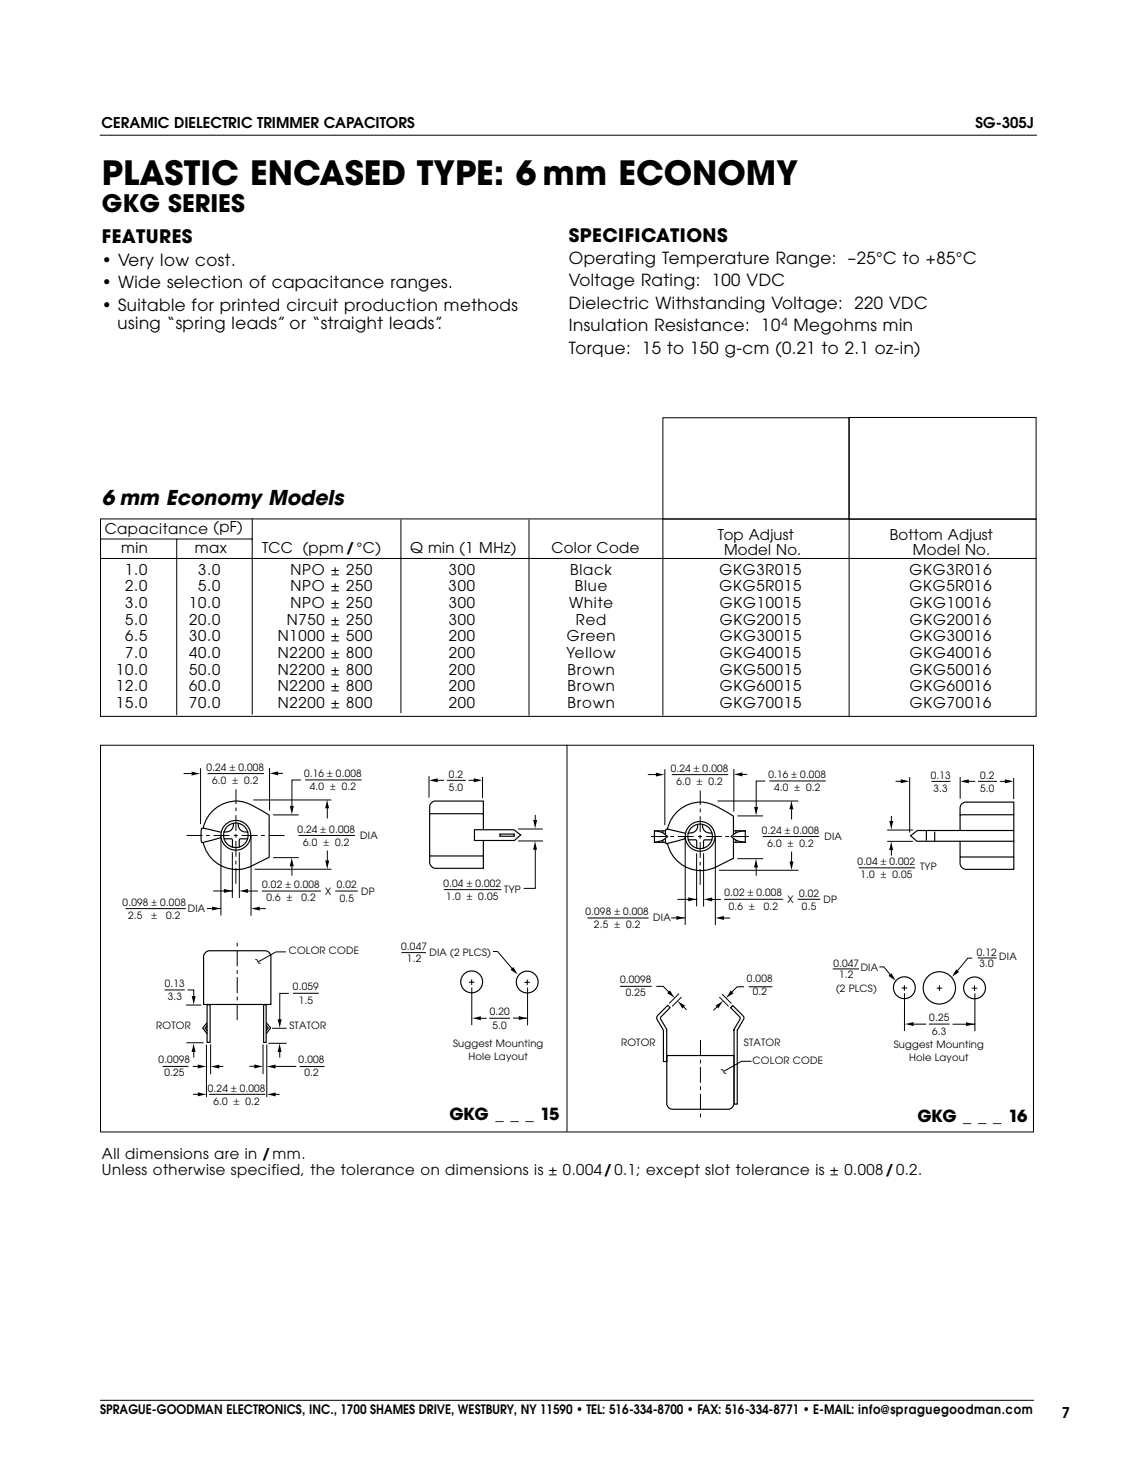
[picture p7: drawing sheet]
<svg xmlns="http://www.w3.org/2000/svg" width="216mm" height="279mm" viewBox="0 0 216 279" stroke-linecap="round" stroke-linejoin="round" font-family="sans-serif">
<defs><g id="words">
<text font-size="6.3" x="19.4" y="35.2">PLASTIC ENCASED TYPE: 6 mm ECONOMY</text>
<text font-size="4.6" x="19.4" y="40.4">GKG SERIES</text>
<text font-size="3.9" x="19.4" y="96.2">6 mm Economy Models</text>
<g font-size="3.5">
<text x="19.4" y="46.4">FEATURES</text>
<text x="108.3" y="46">SPECIFICATIONS</text>
</g>
<g font-size="3.2">
<text x="19.4" y="50.6">• Very low cost.</text>
<text x="108.3" y="50.2">Operating Temperature Range: –25°C to +85°C</text>
<text x="19.4" y="54.9">• Wide selection of capacitance ranges.</text>
<text x="19.4" y="59.2">• Suitable for printed circuit production methods</text>
<text x="108.3" y="54.5">Voltage Rating: 100 VDC</text>
<text x="108.3" y="58.8">Dielectric Withstanding Voltage: 220 VDC</text>
<text x="22.4" y="62.7">using “spring leads” or “straight leads”.</text>
<text x="108.3" y="63.1">Insulation Resistance: 10</text>
<text x="151.1" y="63.1">Megohms min</text>
<text x="108.3" y="67.4">Torque: 15 to 150 g-cm (0.21 to 2.1 oz-in)</text>
<text x="85.6" y="213.4">GKG _ _ _ 15</text>
<text x="174.7" y="213.7">GKG _ _ _ 16</text>
</g>
<g font-size="2.8">
<text x="19.3" y="24.4">CERAMIC DIELECTRIC TRIMMER CAPACITORS</text>
<text x="185.7" y="24.4">SG-305J</text>
<text x="19.9" y="101.7">Capacitance (pF)</text>
<text x="23.1" y="105.3">min</text>
<text x="37.1" y="105.3">max</text>
<text x="49.9" y="105.3">TCC (ppm / °C)</text>
<text x="78.1" y="105.3">Q min (1 MHz)</text>
<text x="105" y="105.3">Color Code</text>
<text x="136.7" y="102.8">Top Adjust</text>
<text x="137.9" y="105.6">Model No.</text>
<text x="169.4" y="102.8">Bottom Adjust</text>
<text x="173.8" y="105.6">Model No.</text>
<text x="23.8" y="109.4">1.0</text>
<text x="23.8" y="112.6">2.0</text>
<text x="37.7" y="109.4">3.0</text>
<text x="37.7" y="112.6">5.0</text>
<text x="55.3" y="112.6">NPO ± 250</text>
<text x="55.3" y="109.4">NPO ± 250</text>
<text x="85.4" y="112.6">300</text>
<text x="85.4" y="109.4">300</text>
<text x="108.6" y="109.4">Black</text>
<text x="109.4" y="112.6">Blue</text>
<text x="137" y="109.4">GKG3R015</text>
<text x="137" y="112.6">GKG5R015</text>
<text x="173.1" y="109.4">GKG3R016</text>
<text x="173.1" y="112.6">GKG5R016</text>
<text x="23.8" y="115.8">3.0</text>
<text x="23.8" y="119">5.0</text>
<text x="36" y="115.8">10.0</text>
<text x="36" y="119">20.0</text>
<text x="54.6" y="119">N750 ± 250</text>
<text x="55.3" y="115.8">NPO ± 250</text>
<text x="85.4" y="115.8">300</text>
<text x="85.4" y="119">300</text>
<text x="108.3" y="115.8">White</text>
<text x="109.7" y="119">Red</text>
<text x="137" y="115.8">GKG10015</text>
<text x="137" y="119">GKG20015</text>
<text x="173.2" y="115.8">GKG10016</text>
<text x="173.2" y="119">GKG20016</text>
<text x="23.8" y="122.1">6.5</text>
<text x="23.8" y="125.3">7.0</text>
<text x="36" y="122.1">30.0</text>
<text x="36" y="125.3">40.0</text>
<text x="52.9" y="122.1">N1000 ± 500</text>
<text x="52.9" y="125.3">N2200 ± 800</text>
<text x="85.4" y="122.1">200</text>
<text x="85.4" y="125.3">200</text>
<text x="107.9" y="125.3">Yellow</text>
<text x="107.9" y="122.1">Green</text>
<text x="137" y="125.3">GKG40015</text>
<text x="137" y="122.1">GKG30015</text>
<text x="173.2" y="125.3">GKG40016</text>
<text x="173.2" y="122.1">GKG30016</text>
<text x="22.1" y="128.5">10.0</text>
<text x="22.1" y="131.7">12.0</text>
<text x="36" y="128.5">50.0</text>
<text x="36" y="131.7">60.0</text>
<text x="52.9" y="128.5">N2200 ± 800</text>
<text x="52.9" y="131.7">N2200 ± 800</text>
<text x="85.4" y="128.5">200</text>
<text x="85.4" y="131.7">200</text>
<text x="108.1" y="131.7">Brown</text>
<text x="108.1" y="128.5">Brown</text>
<text x="137.1" y="128.5">GKG50015</text>
<text x="137.1" y="131.7">GKG60015</text>
<text x="173.2" y="128.5">GKG50016</text>
<text x="173.2" y="131.7">GKG60016</text>
<text x="22.1" y="134.8">15.0</text>
<text x="36" y="134.8">70.0</text>
<text x="52.9" y="134.8">N2200 ± 800</text>
<text x="85.4" y="134.8">200</text>
<text x="108.1" y="134.8">Brown</text>
<text x="137.1" y="134.8">GKG70015</text>
<text x="173.2" y="134.8">GKG70016</text>
<text x="50.2" y="183.3" transform="rotate(-135 50.2 183.3)">~</text>
<text x="138.9" y="204.1" transform="rotate(-135 138.9 204.1)">~</text>
<text x="19.4" y="220.7">All dimensions are in / mm.</text>
<text x="19.4" y="223.9">Unless otherwise specified, the tolerance on dimensions is ± 0.004 / 0.1; except slot tolerance is ± 0.008 / 0.2.</text>
<text x="202.2" y="270.1">7</text>
</g>
<text font-size="2.5" x="19" y="269.3">SPRAGUE-GOODMAN ELECTRONICS, INC., 1700 SHAMES DRIVE, WESTBURY, NY 11590 • TEL: 516-334-8700 • FAX: 516-334-8771 • E-MAIL: info@spraguegoodman.com</text>
<text font-size="2.1" x="148.8" y="62">4</text>
<g font-size="1.9">
<text x="39.3" y="146.8">0.24 ± 0.008</text>
<text x="40.4" y="149.3">6.0 ± 0.2</text>
<text x="57.9" y="148">0.16 ± 0.008</text>
<text x="85.5" y="148.1">0.2</text>
<text x="127.7" y="147">0.24 ± 0.008</text>
<text x="128.8" y="149.5">6.0 ± 0.2</text>
<text x="146.3" y="148.2">0.16 ± 0.008</text>
<text x="177.2" y="148.3">0.13</text>
<text x="186.6" y="148.3">0.2</text>
<text x="59" y="150.5">4.0 ± 0.2</text>
<text x="85.5" y="150.6">5.0</text>
<text x="147.4" y="150.7">4.0 ± 0.2</text>
<text x="177.7" y="150.8">3.3</text>
<text x="186.6" y="150.8">5.0</text>
<text x="56.6" y="158.6">0.24 ± 0.008</text>
<text x="57.7" y="161.1">6.0 ± 0.2</text>
<text x="68.6" y="159.7">DIA</text>
<text x="145" y="158.8">0.24 ± 0.008</text>
<text x="146.1" y="161.3">6.0 ± 0.2</text>
<text x="157" y="159.9">DIA</text>
<text x="163.3" y="164.7">0.04 ± 0.002</text>
<text x="163.8" y="167.3">1.0 ± 0.05</text>
<text x="175.2" y="165.7">TYP</text>
<text x="23.3" y="172.5">0.098 ± 0.008</text>
<text x="35.8" y="173.8">DIA</text>
<text x="49.9" y="169.2">0.02 ± 0.008</text>
<text x="50.7" y="171.7">0.6 ±</text>
<text x="57.4" y="171.7">0.2</text>
<text x="61.9" y="170.4">X</text>
<text x="64.1" y="169.2">0.02</text>
<text x="64.7" y="171.7">0.5</text>
<text x="68.8" y="170.4">DP</text>
<text x="84.4" y="168.9">0.04 ± 0.002</text>
<text x="85" y="171.4">1.0 ± 0.05</text>
<text x="96" y="170">TYP</text>
<text x="137.9" y="170.7">0.02 ± 0.008</text>
<text x="138.7" y="173.3">0.6 ±</text>
<text x="145.4" y="173.3">0.2</text>
<text x="150" y="171.9">X</text>
<text x="152.1" y="170.8">0.02</text>
<text x="152.7" y="173.3">0.5</text>
<text x="156.8" y="171.9">DP</text>
<text x="24.4" y="175.1">2.5</text>
<text x="28.9" y="175.1">±</text>
<text x="31.6" y="175.1">0.2</text>
<text x="111.5" y="174.3">0.098 ± 0.008</text>
<text x="113.1" y="176.8">2.5 ± 0.2</text>
<text x="124.4" y="175.4">DIA</text>
<text x="55" y="181.8">COLOR CODE</text>
<text x="76.4" y="181">0.047</text>
<text x="77.5" y="183.2">1.2</text>
<text x="81.8" y="182.1">DIA (2 PLCS)</text>
<text x="158.7" y="184.1">0.047</text>
<text x="163.9" y="185">DIA</text>
<text x="185.9" y="182">0.12</text>
<text x="186.5" y="184.2">3.0</text>
<text x="190.3" y="182.9">DIA</text>
<text x="31.4" y="188">0.13</text>
<text x="31.9" y="190.5">3.3</text>
<text x="55.8" y="188.6">0.059</text>
<text x="56.9" y="191.2">1.5</text>
<text x="118" y="187.2">0.0098</text>
<text x="119.1" y="189.7">0.25</text>
<text x="142.2" y="187.1">0.008</text>
<text x="143.3" y="189.6">0.2</text>
<text x="159.2" y="188.9">(2 PLCS)</text>
<text x="159.8" y="186.3">1.2</text>
<text x="29.7" y="196.1">ROTOR</text>
<text x="55.1" y="196.1">STATOR</text>
<text x="93.2" y="193.4">0.20</text>
<text x="93.8" y="195.9">5.0</text>
<text x="176.9" y="194.5">0.25</text>
<text x="177.5" y="197">6.3</text>
<text x="30.2" y="202.4">0.0098</text>
<text x="56.9" y="202.4">0.008</text>
<text x="86.3" y="199.4">Suggest Mounting</text>
<text x="89.2" y="202">Hole Layout</text>
<text x="118.3" y="199.3">ROTOR</text>
<text x="141.6" y="199.2">STATOR</text>
<text x="143.3" y="202.7">COLOR CODE</text>
<text x="170.1" y="199.6">Suggest Mounting</text>
<text x="173.1" y="202.1">Hole Layout</text>
<text x="31.3" y="205">0.25</text>
<text x="39.6" y="207.9">0.24 ± 0.008</text>
<text x="58" y="205">0.2</text>
<text x="40.7" y="210.4">6.0 ± 0.2</text>
</g>
</g></defs>
<g fill="none" stroke="#000" stroke-width=".19">
<path d="M19 25.8h178.4M19.1 141.9h177.7v73.7h-177.7zM35 147.3h1.6M35.5 159.1h3.1M38.2 146.3v10.7M39.2 159.1h.7M39.5 147.3h10.8M40.7 159.1h3M42.1 159.1v15.2M44.5 159.1h.7M44.9 155.2v3.1M44.9 158.8v.7"/>
<path d="M44.9 150.4v2.7M44.9 153.8v.7M46 159.1h3M47.8 159.1v15.2M48.3 152.4h14.7M49.7 159.1h.7M51.1 159.1h3.1M51.3 146.3v8.1M52.1 155.2h4.7M52.3 147.3h1.6M56.8 159.1h10.8M57.2 148.6h-1.6v5.8"/>
<path d="M58.1 148.5h10.7M81.7 147.8v4.1M83.1 148.6h1.4M85.2 148.6h3.4M89.3 148.6h1.3M91.9 148v4M98.7 157.9h4.6M101.9 155.3v1.8M123.3 147.5h1.7M126.6 146.5v10.7M127.9 147.5h10.7M130.5 159.3v16.8"/>
<path d="M136.2 159.3v16.8M136.7 152.6h15.2M139.7 146.5v8.1M140.5 155.4h4.7M140.7 147.5h1.6M145.2 159.3h10.8M145.6 148.8h-1.6v5.8M146.5 148.7h10.7M169 158.1h4.7M169.7 155.5v1.8M170.6 148.8h1.3M173.2 148v10.6"/>
<path d="M177.4 148.8h3.5M182.8 148v4.1M184.2 148.8h1.4M186.3 148.8h3.4M190.4 148.8h1.4M193 148.2v4M23.9 173.1h11.5M39.5 173h2.5M40.7 169.7h3.6M44.2 162.4v8.5M44.9 163.9v.7M44.9 165.3v3"/>
<path d="M44.9 160.2v3M45.2 179.5v.8M45.6 162.4v8.6M46.4 169.7h2.6M48.6 165.6h14.4M48.6 173.1h1.9M49.9 169.7h11.1M52.1 163.3h4.7M55.6 164.3v2.4M63.9 169.7h4.1M84.6 169.4h10.8M98.7 160.2h4.6"/>
<path d="M101.9 161.1v8.1h-2.1M111.9 174.8h11.6M127.9 174.8h2.5M129.1 171.3h3.5M132.6 162.6v9.9M134 162.6v10M134.8 171.3h2.4M137 165.8h14.9M137 174.8h1.9M138 171.3h11M140.5 163.5h4.7M144 164.5v2.2"/>
<path d="M151.9 171.3h4.2M163.5 165.3h10.7M169 160.2h4.7M169.7 161.2v1.7M31.3 188.5h3.9M35.5 191.4h2.7M35.6 198.6h3M35.8 188.5h1.1v2.1M39.3 198.9v10.1M40.1 198.9v5.7M45.2 184.8v.7M45.2 191.2v3.1"/>
<path d="M45.2 181v3M45.2 186.1v3M45.2 189.8v.7M50.1 198.9v5.7M50.8 198.9v10.1M51.2 198.7h3.3M51.9 195.8h2.6M53.3 199.6v1.7M54.4 181.3h-1.8l-3.4 1.9M54.9 189.2h-1.6v5.9M55.8 189.2h4.9M76.4 181.4h4.7"/>
<path d="M89.3 187.1h1M89.8 186.5v1.1M89.8 188.2v7M90.7 193.9h1.8M93.1 193.9h4M93.9 181.2h.8l3.1 3.6M97.8 193.9h2.6M99.8 187.1h1.1M100.4 186.6v1M100.4 188.2v7M118 187.9h6.1M125 187.9h1.3l1.5 1.5"/>
<path d="M129.3 189.2l-1.9 1.9M129.7 191.3l1 1M129.7 189.9l-1.7 1.8M133.4 198.1v3M136.9 189.9l1.8 1.8M137 191.2l-1.2 1.2M137.5 189.4l1.8 1.7M141.7 187.9h-1.4l-1.2 1.2M142.5 187.9h4.5M158.5 184.5h5M167.4 184.2h.9l1.5 1.8M171.7 188.2h1"/>
<path d="M172.2 187.6v1.1M172.2 189.3v7M173.1 195.1h3.1M176.8 195h4M178.3 188.2h1.1M178.9 187.7v1M181.5 195.1h4M185 188.2h1.1M185.1 182.5h-.8l-2.3 2.8M185.5 187.7v1M185.6 189.3v7M186.2 182.5h3.6"/>
<path d="M30.9 203.1h5M36.7 203.1h1.7M36.7 208.4h1.7M39.8 208.4h10.7M41.1 203.1h1.4M47.5 203.1h1.7M51.8 208.4h1.4M52.1 203.1h4.3M57 203.1h4.8M133.4 201.8v.7M133.4 203.2v3M133.4 208.3v3"/>
<path d="M133.4 206.9v.7M133.4 212.1v.7M143.1 202.1h-1.9l-3.3 1.9M19 266.7h177.8"/>
</g>
<path d="M62.3 153.2v2.6zM150.7 153.4v2.6zM62.3 162.1v2.7zM150.7 162.3v2.7zM36.9 199.6v1.7z" fill="#000" stroke="#000" stroke-width=".19"/>
<g fill="#000">
<path d="M36.5 147l1.6 .3-1.6 .4zM51.3 147.3l1.6-.4v.8zM55.2 153.5h.7l-.3 1.6zM62.3 152.3l.4 1.6h-.8zM81.7 148.6l1.6-.4v.8zM90.2 148.2l1.6 .4-1.6 .4zM101.5 156.2h.8l-.4 1.6zM124.9 147.2l1.6 .3-1.6 .4zM139.7 147.5l1.6-.4v.8zM143.6 153.7h.7l-.3 1.6zM150.7 152.5l.3 1.6h-.7zM169.3 156.4h.8l-.4 1.6z"/>
<path d="M171.5 148.4l1.6 .4-1.6 .4zM182.8 148.8l1.7-.4v.8zM191.3 148.4l1.7 .4-1.7 .4zM40.4 172.6l1.6 .4-1.6 .4zM42.6 169.3l1.7 .4-1.7 .4zM45.6 169.7l1.6-.4v.8zM47.8 173l1.6-.3v.7zM55.5 163.4l.4 1.6h-.7zM61.9 163.9h.8l-.4 1.6zM101.9 160.2l.3 1.6h-.7zM128.8 174.4l1.6 .4-1.6 .4zM131 170.9l1.7 .4-1.7 .4z"/>
<path d="M133.9 171.3l1.7-.4v.8zM136.2 174.8l1.6-.3v.7zM143.9 163.6l.4 1.6h-.7zM150.3 164.1h.8l-.4 1.6zM169.7 160.2l.4 1.7h-.8zM36.5 189.7h.8l-.4 1.7zM52.9 194.1h.7l-.3 1.7zM89.9 193.9l1.6-.3v.7zM97.2 184.7l.5-.5 .9 1.4zM98.8 193.5l1.6 .4-1.6 .4zM127.6 188.6l.9 1.5-1.5-.9zM129 190.6l1.4 .9-.5 .6z"/>
<path d="M136.2 191.5l1.5-.9-.9 1.4zM139.1 188.7l.6 .5-1.5 .9zM169.2 185.9l.5-.5 .8 1.4zM172.3 195l1.6-.3v.7zM182.1 184.6l.5 .5-1.4 1zM183.9 194.7l1.7 .4-1.7 .3zM36.9 198.7l.3 1.7h-.7zM37.6 202.7l1.7 .4-1.7 .4zM37.7 208l1.6 .4-1.6 .4zM40.1 203.1l1.6-.3v.7zM48.4 202.7l1.7 .4-1.7 .4zM50.8 203.1l1.6-.3v.7z"/>
<path d="M50.8 208.4l1.7-.3v.7zM53.2 198.7l.4 1.7h-.8z"/>
</g>
<g fill="none" stroke="#000" stroke-width=".22">
<path d="M38.7 157.7a6.4 6.4 0 0 1 9.6-4.2l2.9 1.8 .1 8-1.6 .7a7.6 7.6 0 0 1-7.2 1.1 6.6 6.6 0 0 1-3.8-4.6M42 158.5l-3-.7a.48 .48 0 0 0-.7 .2v1.9l.2 .6 3.5-1M42.7 159.8h1.5l.1 1.5M44.4 156.9a1.44 1.44 0 0 1-1.8 1.6M45.4 156.9a1.44 1.44 0 0 0 1.8 1.6M47.1 159.8h-1.5v1.5M81.7 155h10.3M90.3 158h7.5l1.3 1-1.2 1.1h-7.6zM92 158v-5.4h-9.4a1.13 1.13 0 0 0-.8 1.1v10.8a1.29 1.29 0 0 0 1 .9h9.2v-5.3M95.2 158.9h2.7v.4h-2.7zM127.1 157.9a6.4 6.4 0 0 1 9.6-4.2l2.9 1.7v8.1l-1.5 .7a7.6 7.6 0 0 1-7.3 1.1 6.6 6.6 0 0 1-3.7-4.6M130.4 158.7l-3-.7a.48 .48 0 0 0-.7 .2v1.9l.2 .6 3.5-1"/>
<path d="M131.1 160h1.5v1.5M132.8 157.1a1.44 1.44 0 0 1-1.8 1.5M133.8 157.1a1.44 1.44 0 0 0 1.8 1.6M135.5 160h-1.5l-.1 1.5M140.1 158.3v2.1M182.7 155.2h10.3M182.8 158.1v-4.3a1.16 1.16 0 0 1 .9-1h9.3v12.8h-9.3a1.31 1.31 0 0 1-.9-1v-4.4M193 158.2h-18.3l-1.3 1 1.2 1h18.4M81.8 163h10.2M182.8 163.2h10.2M39.1 181.5l.7-.4h10.8a1.16 1.16 0 0 1 1 .9v9.3h-12.8v-9.2zM39.4 194.8l-.8 1 .8 1.1"/>
<path d="M39.4 191.3h.6v7.2h-.6zM39.4 195.4l-.4 .4 .4 .5M50.2 191.3h.5v7.2h-.5zM50.7 195.3l.4 .5-.4 .4M50.7 194.8l.8 1-.8 1M127.1 191.5l.5 .4-1.9 2 1.2 2.1v6.2h-.6v-6l-1.1-1.8a.73 .73 0 0 1 .1-1.1zM139.1 191.9l.4-.4 1.9 1.9a.7 .7 0 0 1 0 1.1l-1 1.7v14.1h-.6v-14.3l1-1.7a.44 .44 0 0 0 0-.7zM126.9 201h12.9l-.1 9.3a1.3 1.3 0 0 1-.9 1h-10.8a1.16 1.16 0 0 1-1.1-.9z"/>
<circle cx="44.9" cy="159.1" r="2.33"/>
<circle cx="44.9" cy="159.1" r="2.83"/>
<circle cx="133.3" cy="159.3" r="2.33"/>
<circle cx="133.3" cy="159.3" r="2.83"/>
<circle cx="89.8" cy="187" r="2.08"/>
<circle cx="100.4" cy="187" r="2.08"/>
<circle cx="172.2" cy="188.1" r="2.08"/>
<circle cx="178.8" cy="188.2" r="3.1"/>
<circle cx="185.5" cy="188.2" r="2.08"/>
</g>
<path d="M139.2 159.3a3.4 3.4 0 0 1 2.7-1.1v2.2a3.4 3.4 0 0 1-2.7-1.1z" fill="#fff" stroke="#000" stroke-width=".22"/>
<path d="M126.2 158.3v2.1M139.7 158.2h2.2v2.2h-2.2" fill="none" stroke="#000" stroke-width=".22"/>
<path d="M124.6 158.2a3.4 3.4 0 0 1 2.5 1.1 3.4 3.4 0 0 1-2.5 1.1z" fill="#fff" stroke="#000" stroke-width=".22"/>
<path d="M126.6 158.2h-2v2.2h2M176.4 158.2v1.9M178 158.4v1.9" fill="none" stroke="#000" stroke-width=".22"/>
<g fill="none" stroke="#000" stroke-width=".19">
<path d="M126.2 79.6h35.5v19.3h-35.5zM161.6 79.5h35.7v19.4h-35.7zM19.1 98.8h178.2v37.6h-178.2zM48 98.7v37.4M76.3 99v36.8M100.7 99v37.3M126.2 98.7v37.6M161.7 98.7v37.8M19 106.4h178.3M19 102.7h29M33.6 102.7v33.5M107.9 141.9v73.6"/>
<path d="M123.9 159.3h3M127.6 159.3h.7M129.1 159.3h3M132.9 159.3h.7M133.3 155.4v3.1M133.3 159v.7M133.3 150.6v2.7M133.3 154v.7M134.4 159.3h3M138.1 159.3h.7M139.5 159.3h3.1M133.3 164.1v.7"/>
<path d="M133.3 165.5v3M133.3 160.4v3"/>
</g>
<use href="#words"/>
</svg>
